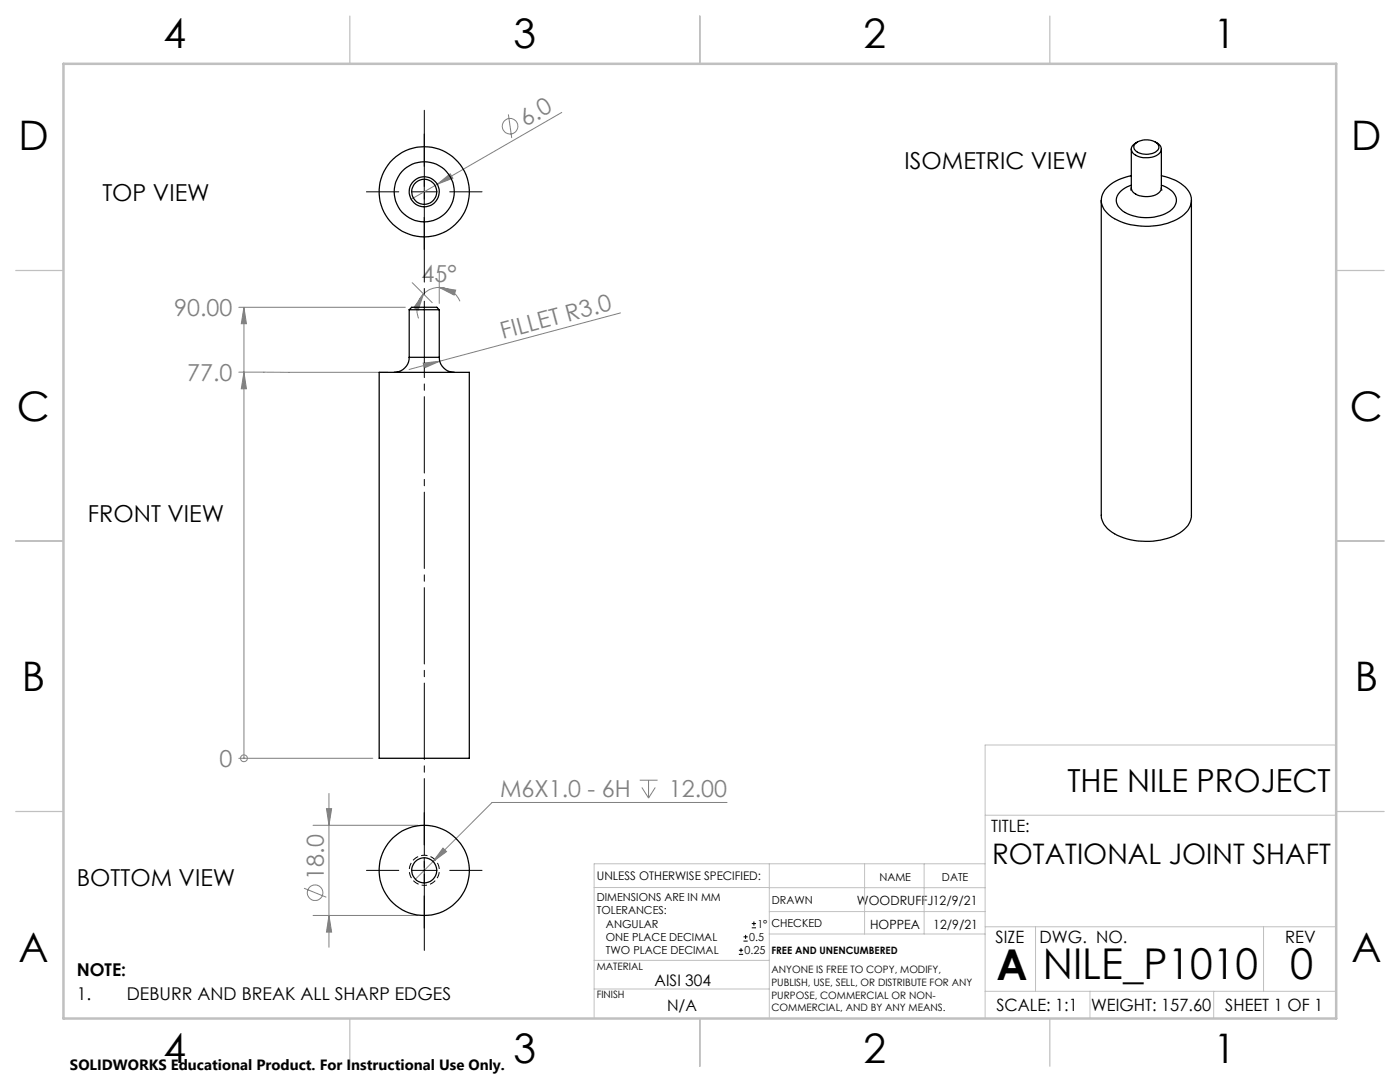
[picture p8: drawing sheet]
<svg xmlns="http://www.w3.org/2000/svg" width="279mm" height="216mm" viewBox="0 0 279 216" stroke-linecap="round" stroke-linejoin="round" font-family="sans-serif">
<defs><g id="words">
<g font-size="8.5">
<text x="198.9" y="195.5">A</text>
<text x="208.1" y="195.4">NILE_P1010</text>
<text x="257.4" y="195.4">0</text>
</g>
<g font-size="8.1">
<text x="32.7" y="9.7">4</text>
<text x="102.5" y="9.7">3</text>
<text x="172.4" y="9.7">2</text>
<text x="242.2" y="9.7">1</text>
<text x="3.7" y="30">D</text>
<text x="269.7" y="30">D</text>
<text x="3.4" y="83.9">C</text>
<text x="269.4" y="83.9">C</text>
<text x="4.4" y="137.9">B</text>
<text x="270.4" y="137.9">B</text>
<text x="3.7" y="191.9">A</text>
<text x="269.7" y="191.9">A</text>
<text x="32.7" y="212.2">4</text>
<text x="102.5" y="212.2">3</text>
<text x="172.4" y="212.2">2</text>
<text x="242.2" y="212.2">1</text>
</g>
<text font-size="6.3" x="213" y="158">THE NILE PROJECT</text>
<text font-size="5.6" x="198" y="172.3">ROTATIONAL JOINT SHAFT</text>
<g font-size="4.7" fill="#808080">
<text x="104.9" y="25.4" transform="rotate(-30 104.9 25.4)">6.0</text>
<text x="84.1" y="56.3">45°</text>
<text x="34.8" y="63.1">90.00</text>
<text x="100.4" y="67.7" transform="rotate(-15 100.4 67.7)">FILLET R3.0</text>
<text x="37.3" y="76">77.0</text>
<text x="43.8" y="153.1">0</text>
<text x="99.8" y="159.1">M6X1.0 - 6H</text>
<text x="133.5" y="159.1">12.00</text>
<text x="64.6" y="175.5" transform="rotate(-90 64.6 175.5)">18.0</text>
</g>
<g font-size="4.7">
<text x="180.5" y="33.7">ISOMETRIC VIEW</text>
<text x="20.4" y="40.1">TOP VIEW</text>
<text x="17.5" y="104.1">FRONT VIEW</text>
<text x="15.3" y="176.8">BOTTOM VIEW</text>
</g>
<g font-size="3.5">
<text x="15.3" y="194.7">NOTE:</text>
<text x="15.3" y="199.5">1.</text>
<text x="25.3" y="199.5">DEBURR AND BREAK ALL SHARP EDGES</text>
</g>
<g font-size="3.4">
<text x="197.8" y="166">TITLE:</text>
<text x="198.7" y="188.1">SIZE</text>
<text x="207.5" y="188.1">DWG. NO.</text>
<text x="256.5" y="188.2">REV</text>
<text x="198.8" y="201.7">SCALE: 1:1</text>
<text x="217.7" y="201.8">WEIGHT: 157.60</text>
<text x="244.5" y="201.7">SHEET 1 OF 1</text>
</g>
<g font-size="3.2">
<text x="130.6" y="196.7">AISI 304</text>
<text x="133.1" y="201.8">N/A</text>
</g>
<text font-size="3" x="14" y="213.5">SOLIDWORKS Educational Product. For Instructional Use Only.</text>
<g font-size="2.5">
<text x="171" y="180.6">WOODRUFFJ12/9/21</text>
<text x="173.7" y="185.4">HOPPEA</text>
<text x="186.3" y="185.3">12/9/21</text>
</g>
<text font-size="2.4" x="119.1" y="175.6">UNLESS OTHERWISE SPECIFIED:</text>
<g font-size="2.2">
<text x="119.1" y="179.8">DIMENSIONS ARE IN MM</text>
<text x="175.5" y="175.9">NAME</text>
<text x="188" y="175.9">DATE</text>
<text x="119.1" y="182.5">TOLERANCES:</text>
<text x="120.9" y="185.1">ANGULAR</text>
<text x="151.2" y="185.1">1°</text>
<text x="154" y="185">CHECKED</text>
<text x="154" y="180.3">DRAWN</text>
<text x="120.9" y="187.8">ONE PLACE DECIMAL</text>
<text x="120.9" y="190.4">TWO PLACE DECIMAL</text>
<text x="148.6" y="190.4">0.25</text>
<text x="149.5" y="187.8">0.5</text>
</g>
<g font-size="2">
<text x="154" y="190.4">FREE AND UNENCUMBERED</text>
<text x="119.1" y="193.5">MATERIAL</text>
<text x="154" y="194.2">ANYONE IS FREE TO COPY, MODIFY,</text>
<text x="154" y="196.7">PUBLISH, USE, SELL, OR DISTRIBUTE FOR ANY</text>
<text x="119.1" y="199.2">FINISH</text>
<text x="154" y="199.2">PURPOSE, COMMERCIAL OR NON-</text>
<text x="154" y="201.8">COMMERCIAL, AND BY ANY MEANS.</text>
</g>
</g></defs>
<g fill="none" stroke="#808080" stroke-width=".2">
<path d="M87.3 36.8l2.6-2.1 .5 .9zM101.5 22.8l.6 4.8M112.1 22.4l-30 17.4M82.3 56.4l4 4M84.5 58.7l-1 3.1-.9-.4zM84.5 58.7a4.4 4.4 0 0 0-1 4.8M87.7 57.4l3.2 .5-.3 1zM87.7 57.4a4.4 4.4 0 0 0-3.2 1.3M87.7 57.4a4.4 4.4 0 0 1 4.1 2.7M87.7 54.2v6.3M47.7 74.3h29.7M47.7 61.3h33.2"/>
<path d="M48.7 61.3v90M48.7 74.3l.5 3.3h-1zM48.7 61.3l.5 3.3h-1zM84.5 72.5l3.3-.4-3.1 1.3zM87.8 72.1l-6.2 1.6M123.8 62.4l-36 9.7M47.7 151.3h26.7M48.7 151.3h.1M65.7 158.3v30.7M127.7 155.7h3.5M128.1 157.1l1.3 2.1M129.4 155.7v3.5"/>
<path d="M130.8 157.1l-1.4 2.1M60.7 177.2l4.4 1.8M62.5 164.7h20.9M65.2 161.4h1l-.5 3.3zM88.4 169.2l.7 .7-2.7 2zM145.1 160.1h-46.9l-15.3 15.3M62.5 182.7h20.9M65.7 182.7l.5 3.3h-1z"/>
<circle cx="101.8" cy="25.2" r="1.56"/>
<circle cx="48.7" cy="151.3" r=".69"/>
<circle cx="62.9" cy="178.1" r="1.55"/>
</g>
<g fill="none" stroke="#000" stroke-width=".2">
<path d="M73.1 38.3h6.5M82.1 38.3h5.1M84.7 26.7v6.5M84.7 35.7v5.1M89.7 38.3h6.5M84.7 43.4v6.4M73.1 173.7h6.5M82.1 173.7h5.1M84.7 162.1v6.5M84.7 171.1v5.1M84.7 178.8v6.4M89.7 173.7h6.5"/>
<path d="M147.5 190.4h.8M147.5 189.6h.8M147.9 189.2v.8M148.4 187.8h.8M148.4 186.9h.8M148.8 186.5v.9M150 185.1h.9M150 184.3h.9M150.5 183.9v.8"/>
</g>
<path d="M84.7 176.7a3 3 0 0 1-2.7-4.5 3 3 0 0 1 5.2-.2 3 3 0 0 1-2.3 4.6l-.2 .1" fill="none" stroke="#000" stroke-width=".2" stroke-dasharray="1.3 .6" stroke-dashoffset=".7" stroke-linecap="butt"/>
<path d="M84.7 190.4v-169.2" fill="none" stroke="#000" stroke-width=".2" stroke-dasharray="15.2 1.3 1.3 1.3" stroke-dashoffset="-.8"/>
<g fill="none" stroke="#c0c0c0" stroke-width=".2">
<path d="M266.7 148.7h-70.1v54.5M118.6 177.1h34.9M153.5 172.4v30.8M153.5 177.1h43.1M172.5 172.4v14M184.4 172.4v14M196.6 172.4h-78v30.8M196.6 162.7h70.1M118.6 197.3h34.9M118.6 191.6h34.9M153.5 186.4h43.1M153.5 181.9h43.1"/>
<path d="M196.6 197.8h70.1M196.6 184.9h70.1M206.7 184.9v12.9M217.5 197.8v5.4M242.2 197.8v5.4M252.2 184.9v12.9"/>
</g>
<path d="M69.8 3.2v9.5M139.7 3.2v9.5M209.5 3.2v9.5M3.1 54h9.6M266.7 54h9.5M3.1 107.9h9.6M266.7 107.9h9.5M3.1 161.9h9.6M266.7 161.9h9.5M69.8 203.2v9.6M139.7 203.2v9.6M209.5 203.2v9.6" fill="none" stroke="#c0c0c0" stroke-width=".25"/>
<path d="M12.7 12.7h254v190.5h-254z" fill="none" stroke="#c0c0c0" stroke-width=".5"/>
<g fill="#808080">
<path d="M88.4 169.2l.7 .7-2.7 2z"/>
<path d="M84.5 72.5l3.3-.4-3.1 1.3z"/>
<path d="M87.3 36.8l2.6-2.1 .5 .9z"/>
<path d="M48.7 74.3l.5 3.3h-1zM48.7 61.3l.5 3.3h-1z"/>
<path d="M87.7 57.4l3.2 .5-.3 1zM84.5 58.7l-1 3.1-.9-.4z"/>
<path d="M65.2 161.4h1l-.5 3.3zM65.7 182.7l.5 3.3h-1z"/>
</g>
<g fill="none" stroke="#000" stroke-width=".25">
<path d="M219.8 40v62.8a4.3 4.3 0 0 0 2.6 3.7 13.7 13.7 0 0 0 13.5-.5 4.1 4.1 0 0 0 1.9-3.2v-62.8M225.8 37.5l-.1 .4M225.8 35.1a7.5 7.5 0 0 0-5.8 3.7 3.7 3.7 0 0 0 1.9 4.5 13.7 13.7 0 0 0 14-.2 3.6 3.6 0 0 0 1-5.4 8.8 8.8 0 0 0-5.1-2.6M225.8 37.5a2.24 2.24 0 0 0 2.4 1.7 3.3 3.3 0 0 0 3.5-1.4l.1-.3M225.8 37a3.7 3.7 0 0 0-3 3.1 4.3 4.3 0 0 0 3.8 3.1 8.4 8.4 0 0 0 7.5-1.7 2.5 2.5 0 0 0-1.1-4l-1.2-.5M225.8 29.7v7.8M226.6 28.6a3.5 3.5 0 0 1 4.5 .2 1.11 1.11 0 0 1-.8 1.7 3.4 3.4 0 0 1-3.9-.7l-.1-.7zM227 28.3a1.46 1.46 0 0 0-1 2 4.2 4.2 0 0 0 5.5 .2 1.23 1.23 0 0 0-.6-2l-.4-.2M231.8 37.5l.1 .4M231.8 29.7v7.8M75.7 74.3h18v77h-18zM81.7 71.3a3 3 0 0 1-3 3"/>
<path d="M81.7 61.8h6M81.7 61.8l.5-.5h5l.5 .5M81.7 71.3h6M81.7 61.8v9.5M87.7 71.3a3 3 0 0 0 3 3M87.7 61.8v9.5"/>
<circle cx="84.7" cy="38.3" r="3"/>
<circle cx="84.7" cy="38.3" r="2.5"/>
<circle cx="84.7" cy="38.3" r="6"/>
<circle cx="84.7" cy="38.3" r="9"/>
<circle cx="84.7" cy="173.7" r="2.49"/>
<circle cx="84.7" cy="173.7" r="9"/>
</g>
<use href="#words"/>
</svg>
